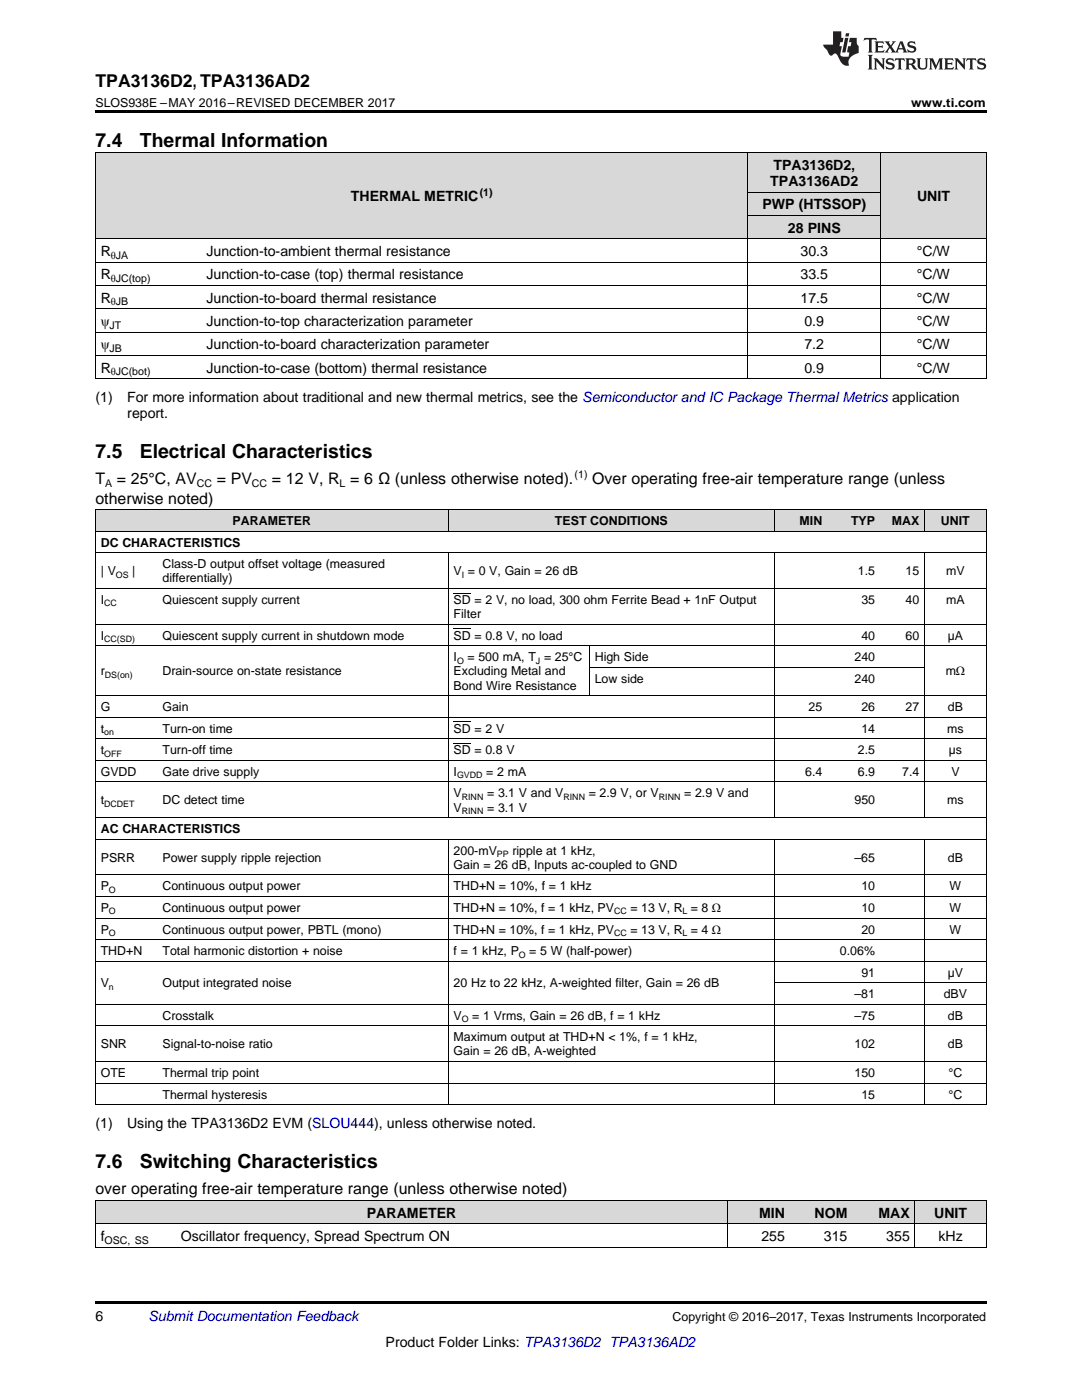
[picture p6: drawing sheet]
<svg xmlns="http://www.w3.org/2000/svg" width="216mm" height="279mm" viewBox="0 0 216 279" stroke-linecap="round" stroke-linejoin="round" font-family="sans-serif">
<defs><g id="words">
<g font-size="3.9">
<text x="19" y="29.3">7.4</text>
<text x="27.9" y="29.3">Thermal Information</text>
<text x="19" y="91.5">7.5</text>
<text x="27.9" y="91.5">Electrical Characteristics</text>
<text x="19" y="233.2">7.6</text>
<text x="27.9" y="233.2">Switching Characteristics</text>
</g>
<text font-size="3.5" x="19" y="17.3">TPA3136D2, TPA3136AD2</text>
<g font-size="3.2">
<text x="19" y="96.6">T</text>
<text x="19" y="100.5">otherwise noted)</text>
<text x="23.3" y="96.6">= 25°C, AV</text>
<text x="43.3" y="96.6">= PV</text>
<text x="54.3" y="96.6">= 12 V, R = 6 Ω (unless otherwise noted).</text>
<text x="118.2" y="96.6">Over operating free-air temperature range (unless</text>
<text x="19" y="238.3">over operating free-air temperature range (unless otherwise noted)</text>
</g>
<g font-size="2.8">
<text x="154.3" y="33.9">TPA3136D2,</text>
<text x="70" y="40.2">THERMAL METRIC</text>
<text x="152.1" y="41.8">PWP (HTSSOP)</text>
<text x="153.7" y="37.1">TPA3136AD2</text>
<text x="183" y="40.2">UNIT</text>
<text x="157.2" y="46.4">28 PINS</text>
<text x="20.1" y="51.1">R</text>
<text x="41.2" y="51.1">Junction-to-ambient thermal resistance</text>
<text x="159.7" y="51.1">30.3</text>
<text x="183" y="51.1">°C/W</text>
<text x="20.1" y="55.7">R</text>
<text x="41.2" y="55.7">Junction-to-case (top) thermal resistance</text>
<text x="159.7" y="55.7">33.5</text>
<text x="183" y="55.7">°C/W</text>
<text x="20.1" y="60.4">R</text>
<text x="20.1" y="65.1">ψ</text>
<text x="41.2" y="60.4">Junction-to-board thermal resistance</text>
<text x="41.2" y="65.1">Junction-to-top characterization parameter</text>
<text x="159.7" y="60.4">17.5</text>
<text x="160.5" y="65.1">0.9</text>
<text x="183" y="60.4">°C/W</text>
<text x="183" y="65.1">°C/W</text>
<text x="20.1" y="69.7">ψ</text>
<text x="41.2" y="69.7">Junction-to-board characterization parameter</text>
<text x="160.5" y="69.7">7.2</text>
<text x="183" y="69.7">°C/W</text>
<text x="20.1" y="74.4">R</text>
<text x="41.2" y="74.4">Junction-to-case (bottom) thermal resistance</text>
<text x="160.5" y="74.4">0.9</text>
<text x="183" y="74.4">°C/W</text>
<text x="19" y="80.2">(1)</text>
<text x="25.4" y="80.2">For more information about traditional and new thermal metrics, see the Semiconductor and IC Package Thermal Metrics application</text>
<text x="25.4" y="83.4">report.</text>
<text x="19" y="225.1">(1)</text>
<text x="25.4" y="225.1">Using the TPA3136D2 EVM (SLOU444), unless otherwise noted.</text>
<text x="73.2" y="243">PARAMETER</text>
<text x="151.5" y="243">MIN</text>
<text x="162.5" y="243">NOM</text>
<text x="175.3" y="243">MAX</text>
<text x="186.4" y="243">UNIT</text>
<text x="20.1" y="247.6">f</text>
<text x="36.1" y="247.6">Oscillator frequency, Spread Spectrum ON</text>
<text x="151.9" y="247.6">255</text>
<text x="164.4" y="247.6">315</text>
<text x="176.8" y="247.6">355</text>
<text x="187.3" y="247.6">kHz</text>
<text x="19" y="263.6">6</text>
<text x="76.9" y="268.9">Product Folder Links: TPA3136D2 TPA3136AD2</text>
</g>
<text font-size="2.8" fill="#0000c8" x="29.6" y="263.6">Submit Documentation Feedback</text>
<g font-size="2.5">
<text x="19" y="21.4">SLOS938E –MAY 2016–REVISED DECEMBER 2017</text>
<text x="181.8" y="21.4">www.ti.com</text>
<text x="46.4" y="104.8">PARAMETER</text>
<text x="110.7" y="104.8">TEST</text>
<text x="117.8" y="104.8">CONDITIONS</text>
<text x="159.6" y="104.8">MIN</text>
<text x="169.8" y="104.8">TYP</text>
<text x="177.9" y="104.8">MAX</text>
<text x="187.7" y="104.8">UNIT</text>
<text x="20.1" y="109.1">DC CHARACTERISTICS</text>
<text x="32.4" y="113.4">Class-D output offset voltage (measured</text>
<text x="20.1" y="114.8">| V</text>
<text x="26.4" y="114.8">|</text>
<text x="32.4" y="116.2">differentially)</text>
<text x="90.5" y="114.8">V = 0 V, Gain = 26 dB</text>
<text x="171.2" y="114.8">1.5</text>
<text x="180.7" y="114.8">15</text>
<text x="188.8" y="114.8">mV</text>
<text x="20.1" y="120.5">I</text>
<text x="32.4" y="120.5">Quiescent supply current</text>
<text x="90.5" y="120.5">SD = 2 V, no load, 300 ohm Ferrite Bead + 1nF Output</text>
<text x="90.5" y="123.4">Filter</text>
<text x="171.9" y="120.5">35</text>
<text x="180.7" y="120.5">40</text>
<text x="188.8" y="120.5">mA</text>
<text x="20.1" y="127.7">I</text>
<text x="32.4" y="127.7">Quiescent supply current in shutdown mode</text>
<text x="90.5" y="127.7">SD = 0.8 V, no load</text>
<text x="90.5" y="132">I</text>
<text x="93.3" y="132">= 500 mA, T = 25°C</text>
<text x="118.7" y="132">High Side</text>
<text x="170.5" y="132">240</text>
<text x="171.9" y="127.7">40</text>
<text x="180.7" y="127.7">60</text>
<text x="189.1" y="127.7">µA</text>
<text x="20.1" y="134.8">r</text>
<text x="32.4" y="134.8">Drain-source on-state resistance</text>
<text x="90.5" y="134.8">Excluding Metal and</text>
<text x="90.5" y="137.6">Bond Wire Resistance</text>
<text x="118.7" y="136.3">Low side</text>
<text x="170.5" y="136.3">240</text>
<text x="188.7" y="134.8">mΩ</text>
<text x="20.1" y="141.9">G</text>
<text x="32.4" y="141.9">Gain</text>
<text x="161.3" y="141.9">25</text>
<text x="171.9" y="141.9">26</text>
<text x="180.7" y="141.9">27</text>
<text x="189.1" y="141.9">dB</text>
<text x="20.1" y="146.2">t</text>
<text x="32.4" y="146.2">Turn-on time</text>
<text x="90.5" y="146.2">SD = 2 V</text>
<text x="171.9" y="146.2">14</text>
<text x="189" y="146.2">ms</text>
<text x="20.1" y="150.5">t</text>
<text x="20.1" y="154.8">GVDD</text>
<text x="32.4" y="150.5">Turn-off time</text>
<text x="32.4" y="154.8">Gate drive supply</text>
<text x="90.5" y="150.5">SD = 0.8 V</text>
<text x="90.5" y="154.8">I</text>
<text x="97" y="154.8">= 2 mA</text>
<text x="160.7" y="154.8">6.4</text>
<text x="171.2" y="150.5">2.5</text>
<text x="171.2" y="154.8">6.9</text>
<text x="180" y="154.8">7.4</text>
<text x="189.3" y="150.5">µs</text>
<text x="189.8" y="154.8">V</text>
<text x="20.1" y="160.5">t</text>
<text x="32.4" y="160.5">DC detect time</text>
<text x="90.5" y="159.1">V</text>
<text x="90.5" y="162">V</text>
<text x="97.2" y="159.1">= 3.1 V and V</text>
<text x="97.2" y="162">= 3.1 V</text>
<text x="117.5" y="159.1">= 2.9 V, or V</text>
<text x="136.5" y="159.1">= 2.9 V and</text>
<text x="170.5" y="160.5">950</text>
<text x="189" y="160.5">ms</text>
<text x="20.1" y="166.3">AC CHARACTERISTICS</text>
<text x="20.1" y="172">PSRR</text>
<text x="32.4" y="172">Power supply ripple rejection</text>
<text x="90.5" y="170.6">200-mV</text>
<text x="90.5" y="173.4">Gain = 26 dB, Inputs ac-coupled to GND</text>
<text x="102.2" y="170.6">ripple at 1 kHz,</text>
<text x="170.5" y="172">–65</text>
<text x="189.1" y="172">dB</text>
<text x="20.1" y="177.7">P</text>
<text x="32.4" y="177.7">Continuous output power</text>
<text x="90.5" y="177.7">THD+N = 10%, f = 1 kHz</text>
<text x="171.9" y="177.7">10</text>
<text x="189.5" y="177.7">W</text>
<text x="20.1" y="182">P</text>
<text x="32.4" y="182">Continuous output power</text>
<text x="90.5" y="182">THD+N = 10%, f = 1 kHz, PV</text>
<text x="125.8" y="182">= 13 V, R = 8 Ω</text>
<text x="171.9" y="182">10</text>
<text x="189.5" y="182">W</text>
<text x="20.1" y="186.3">P</text>
<text x="20.1" y="190.6">THD+N</text>
<text x="32.4" y="186.3">Continuous output power, PBTL (mono)</text>
<text x="32.4" y="190.6">Total harmonic distortion + noise</text>
<text x="90.5" y="186.3">THD+N = 10%, f = 1 kHz, PV</text>
<text x="90.5" y="190.6">f = 1 kHz, P</text>
<text x="105.6" y="190.6">= 5 W (half-power)</text>
<text x="125.8" y="186.3">= 13 V, R = 4 Ω</text>
<text x="167.6" y="190.6">0.06%</text>
<text x="171.9" y="186.3">20</text>
<text x="189.5" y="186.3">W</text>
<text x="20.1" y="197.1">V</text>
<text x="32.4" y="197.1">Output integrated noise</text>
<text x="90.5" y="197.1">20 Hz to 22 kHz, A-weighted filter, Gain = 26 dB</text>
<text x="171.9" y="194.9">91</text>
<text x="189.1" y="194.9">µV</text>
<text x="32.4" y="203.5">Crosstalk</text>
<text x="90.5" y="203.5">V</text>
<text x="94.2" y="203.5">= 1 Vrms, Gain = 26 dB, f = 1 kHz</text>
<text x="170.5" y="199.2">–81</text>
<text x="170.5" y="203.5">–75</text>
<text x="188.3" y="199.2">dBV</text>
<text x="189.1" y="203.5">dB</text>
<text x="20.1" y="209.2">SNR</text>
<text x="32.4" y="209.2">Signal-to-noise ratio</text>
<text x="90.5" y="207.8">Maximum output at THD+N &lt; 1%, f = 1 kHz,</text>
<text x="170.5" y="209.2">102</text>
<text x="189.1" y="209.2">dB</text>
<text x="20.1" y="214.9">OTE</text>
<text x="32.4" y="214.9">Thermal trip point</text>
<text x="90.5" y="210.6">Gain = 26 dB, A-weighted</text>
<text x="170.5" y="214.9">150</text>
<text x="189.3" y="214.9">°C</text>
<text x="32.4" y="219.3">Thermal hysteresis</text>
<text x="171.9" y="219.3">15</text>
<text x="189.3" y="219.3">°C</text>
<text x="134.2" y="263.6">Copyright © 2016–2017, Texas Instruments Incorporated</text>
</g>
<g font-size="2.1">
<text x="95.7" y="39.1">(1)</text>
<text x="22.1" y="51.6">θJA</text>
<text x="22.1" y="56.3">θJC(top)</text>
<text x="21.9" y="65.6">JT</text>
<text x="22.1" y="61">θJB</text>
<text x="21.9" y="70.3">JB</text>
<text x="22.1" y="74.9">θJC(bot)</text>
<text x="114.7" y="95.4">(1)</text>
<text x="21" y="97.3">A</text>
<text x="39.3" y="97.3">CC</text>
<text x="50.3" y="97.3">CC</text>
<text x="67.8" y="97.3">L</text>
<text x="20.9" y="248.2">OSC, SS</text>
</g>
<g font-size="1.8">
<text x="23.1" y="115.3">OS</text>
<text x="92.1" y="115.3">I</text>
<text x="20.8" y="121">CC</text>
<text x="20.8" y="128.2">CC(SD)</text>
<text x="20.9" y="135.3">DS(on)</text>
<text x="91.2" y="132.5">O</text>
<text x="106.9" y="132.5">J</text>
<text x="20.8" y="146.7">on</text>
<text x="20.8" y="151">OFF</text>
<text x="91.2" y="155.3">GVDD</text>
<text x="20.8" y="161">DCDET</text>
<text x="92.1" y="159.6">RINN</text>
<text x="112.4" y="159.6">RINN</text>
<text x="131.5" y="159.6">RINN</text>
<text x="92.1" y="162.5">RINN</text>
<text x="99.2" y="171.1">PP</text>
<text x="21.7" y="178.2">O</text>
<text x="21.7" y="182.5">O</text>
<text x="122.6" y="182.5">CC</text>
<text x="136.2" y="182.5">L</text>
<text x="21.7" y="186.8">O</text>
<text x="103.5" y="191.1">O</text>
<text x="122.6" y="186.8">CC</text>
<text x="136.2" y="186.8">L</text>
<text x="21.7" y="197.6">n</text>
<text x="92.1" y="204">O</text>
</g>
</g></defs>
<g fill="#d8d8d8">
<path d="M19 239.6h16v4.7h-16z"/>
<path d="M35 239.6h42.7v4.7h-42.7z"/>
<path d="M77.7 239.6h67.6v4.7h-67.6z"/>
<path d="M145.3 239.6h12.4v4.7h-12.4z"/>
<path d="M157.7 239.6h12.5v4.7h-12.5z"/>
<path d="M170.2 239.6h12.4v4.7h-12.4z"/>
<path d="M182.6 239.6h14.2v4.7h-14.2z"/>
<path d="M19 101.8h12.4v4.3h-12.4z"/>
<path d="M31.4 101.8h58.1v4.3h-58.1z"/>
<path d="M89.5 101.8h28.1v4.3h-28.1z"/>
<path d="M117.6 101.8h37v4.3h-37z"/>
<path d="M154.6 101.8h10.5v4.3h-10.5z"/>
<path d="M165.1 101.8h10.6v4.3h-10.6z"/>
<path d="M175.7 101.8h8.8v4.3h-8.8z"/>
<path d="M184.5 101.8h12.3v4.3h-12.3z"/>
<path d="M19 30.6h21.1v17.1h-21.1z"/>
<path d="M40.1 30.6h109.2v17.1h-109.2z"/>
<path d="M175.7 30.6h21.1v17.1h-21.1z"/>
<path d="M149.3 43h26.4v4.7h-26.4z"/>
<path d="M149.3 38.4h26.4v4.6h-26.4z"/>
<path d="M149.3 30.6h26.4v7.8h-26.4z"/>
</g>
<g fill="#000">
<path d="M19 22h177.8v.5h-177.8zM19 75.6h.2zM149.2 75.6h.1zM175.6 75.6h.1zM196.7 75.6h.1zM19 220.5h.2zM89.4 220.5h.1zM117.5 220.5h.1zM154.5 220.5h.1zM165 220.5h.1zM175.6 220.5h.1zM184.4 220.5h.1z"/>
<path d="M196.7 220.5h.1zM19 248.9h.2zM77.6 248.9h.1zM145.2 248.9h.1zM157.6 248.9h.1zM170.1 248.9h.1zM182.5 248.9h.1zM196.7 248.9h.1zM19 259.7h177.8v.5h-177.8z"/>
</g>
<g fill="none" stroke="#000" stroke-width=".2">
<path d="M19 30.5h177.8M19.1 30.5v45.1M149.2 30.5v45.1M149.3 38.3h26.4M175.7 30.5v45.1M196.8 30.5v45.1M19 57h177.8M19 52.3h177.8M19 47.6h177.8M149.3 43h26.4M19 75.6h177.8M19 70.9h177.8"/>
<path d="M19 66.3h177.8M19 61.6h177.8M19 117.5h177.8M19 110.3h177.8M19 106h177.8M19 101.7h177.8M19.1 101.7v118.8M89.4 101.7v4.4M89.4 110.3v52.9M154.5 101.7v4.4M154.5 110.3v52.9M184.4 101.7v4.4"/>
<path d="M184.4 110.3v52.9M196.8 101.7v118.8M19 138.8h177.8M19 128.9h177.8M19 124.6h177.8M117.6 128.9v10M117.6 133.2h66.9M19 156.1h177.8M19 151.7h177.8M19 147.4h177.8M19 143.1h177.8M19 178.9h177.8"/>
<path d="M19 174.6h177.8M19 167.5h177.8M19 163.2h177.8M89.4 167.5v53M154.5 167.5v53M184.4 167.5v53M19 191.8h177.8M19 187.5h177.8M19 183.2h177.8M154.6 196.1h42.2M19 216.2h177.8M19 211.9h177.8"/>
<path d="M19 204.7h177.8M19 200.4h177.8M19 239.6h177.8M19 220.5h177.8M19.1 239.6v9.3M145.2 239.6v9.3M182.5 239.6v9.3M196.8 239.6v9.3M19 248.9h177.8M19 244.2h177.8"/>
</g>
<g fill="#231f20">
<path d="M172.5 7.6l-.1 .5 .4-.2h.6v.1v2.1l-.2 .4h.9l-.2-.4v-2.1l.1-.1h.5l.5 .2-.2-.5zM174.5 8.3l.2 .3v1.5l-.2 .4h1.8l.2-.6a1.04 1.04 0 0 1-1.3 .2v-.7h.6l.3 .2v-.6l-.3 .2h-.6v-.6l.8-.1 .4 .3-.2-.5zM176.5 8.3l.9 1.1-.9 1.1h.8l-.2-.2 .4-.7 .5 .7-.2 .2h1.5l-.2-.2 .2-.4h.9l.1 .4-.2 .2h1l-.3-.3-.7-1.9h-.5l-.9 2-.8-1 .9-1h-.8l.1 .3-.4 .5-.3-.6 .1-.2zM179.7 8.6l.4 1h-.7zM181.3 8.4a.63 .63 0 0 0-.2 .7 .63 .63 0 0 0 .6 .4l.6 .2 .1 .2a.75 .75 0 0 1-.7 .4 .75 .75 0 0 1-.6-.5l.1 .7 .1-.1a1.11 1.11 0 0 0 1.5-.6 1.13 1.13 0 0 0-1.2-.8l-.1-.4a1.04 1.04 0 0 1 1.2 .2l-.2-.5-.2 .1-.4-.2zM173.2 10.9l.2 .4v2.2l-.2 .4h1l-.3-.4v-2.2l.3-.4zM174.3 11.6l.3 .4v1.5l-.3 .4h.8l-.2-.4v-1.3l1.5 1.7v-1.9l.2-.4h-.7l.2 .4v.9l-1.1-1.3zM177 11.8a.62 .62 0 0 0-.2 .7 .62 .62 0 0 0 .6 .4l.6 .1 .1 .3a.76 .76 0 0 1-.7 .3 .76 .76 0 0 1-.7-.4l.2 .7 .1-.1a1.11 1.11 0 0 0 1.5-.6 1.13 1.13 0 0 0-1.2-.8l-.1-.4a1.04 1.04 0 0 1 1.2 .2l-.2-.6-.2 .1-.5-.1zM178.7 11.6l-.2 .6a.61 .61 0 0 1 .8-.3v1.6l-.2 .4h.9l-.2-.4v-1.6a.63 .63 0 0 1 .7 .3l-.1-.6zM180.6 11.6l.3 .4v1.5l-.3 .4h1l-.2-.2-.1-.8 .6 .2a.76 .76 0 0 0 1.2 .7l-1-1a.58 .58 0 0 0 .6-.5 .58 .58 0 0 0-.5-.6zM181.4 11.9h.1a.45 .45 0 0 1 .5 .1 .45 .45 0 0 1 .1 .5l-.8 .2zM182.9 11.6l.2 .2a2.17 2.17 0 0 0 .3 1.9 .99 .99 0 0 0 1.6-.6v-1.1l.2-.4h-.7l.2 .2a1.92 1.92 0 0 1-.2 1.8 .6 .6 0 0 1-.9-.5v-1.1l.2-.4zM185.4 11.6l.2 .4v1.5l-.2 .4h.7l-.2-.4v-1.4l.8 1.8 .8-1.8v1.4l-.2 .4h.9l-.2-.4v-1.5l.2-.4h-.8l-.6 1.5-.6-1.5zM188.4 11.6l.2 .4v1.5l-.2 .4h1.8l.1-.6a1.04 1.04 0 0 1-1.2 .1v-.6h.5l.4 .2v-.6l-.4 .2h-.5v-.7h.8l.3 .3-.1-.6zM190.5 11.6l.2 .4v1.5l-.2 .4h.7l-.2-.4v-1.3l1.5 1.7v-1.9l.2-.4h-.7l.2 .4v.9l-1.1-1.3zM192.9 11.6l-.1 .6a.61 .61 0 0 1 .7-.3l.1 1.6-.3 .4h1l-.3-.4 .1-1.6a.63 .63 0 0 1 .7 .3l-.1-.6zM195.2 11.8a.62 .62 0 0 0-.2 .7 .62 .62 0 0 0 .6 .4l.6 .1 .1 .3a.76 .76 0 0 1-.7 .3 .76 .76 0 0 1-.6-.4l.1 .7 .1-.1a1.11 1.11 0 0 0 1.6-.6 1.13 1.13 0 0 0-1.3-.8l-.1-.4a1.04 1.04 0 0 1 1.2 .2l-.1-.6-.2 .1-.5-.1z"/>
<path d="M166.2 6.3v2.6h-1.9v.4l.8 .9a.91 .91 0 0 0 1 .8 .56 .56 0 0 1 .5-.3 .56 .56 0 0 1 .5 .3l.4 .8a1.53 1.53 0 0 0 1.9 1.2 1.54 1.54 0 0 1 1-2.1l.9-.3v-1.4a1.52 1.52 0 0 1-.4-1.6h-1.3l-.2 .8h.5l-.2 .8h-.5l-.1 1v.2l.4 .1-.2 .8a1.93 1.93 0 0 1-1.6-.3l.3-1.8h-.5l.2-.8h.4l.2-.8h-.4v-1.3zM168.6 7.6l-.6 2.9h.7l.6-2.9zM168.8 6.6l-.1 .7h.6l.2-.7z"/>
</g>
<path d="M90.5 118.4h3.4M90.5 125.5h3.4M90.5 148.4h3.4M90.5 144.1h3.4" fill="none" stroke="#000" stroke-width=".2"/>
<use href="#words"/>
</svg>
